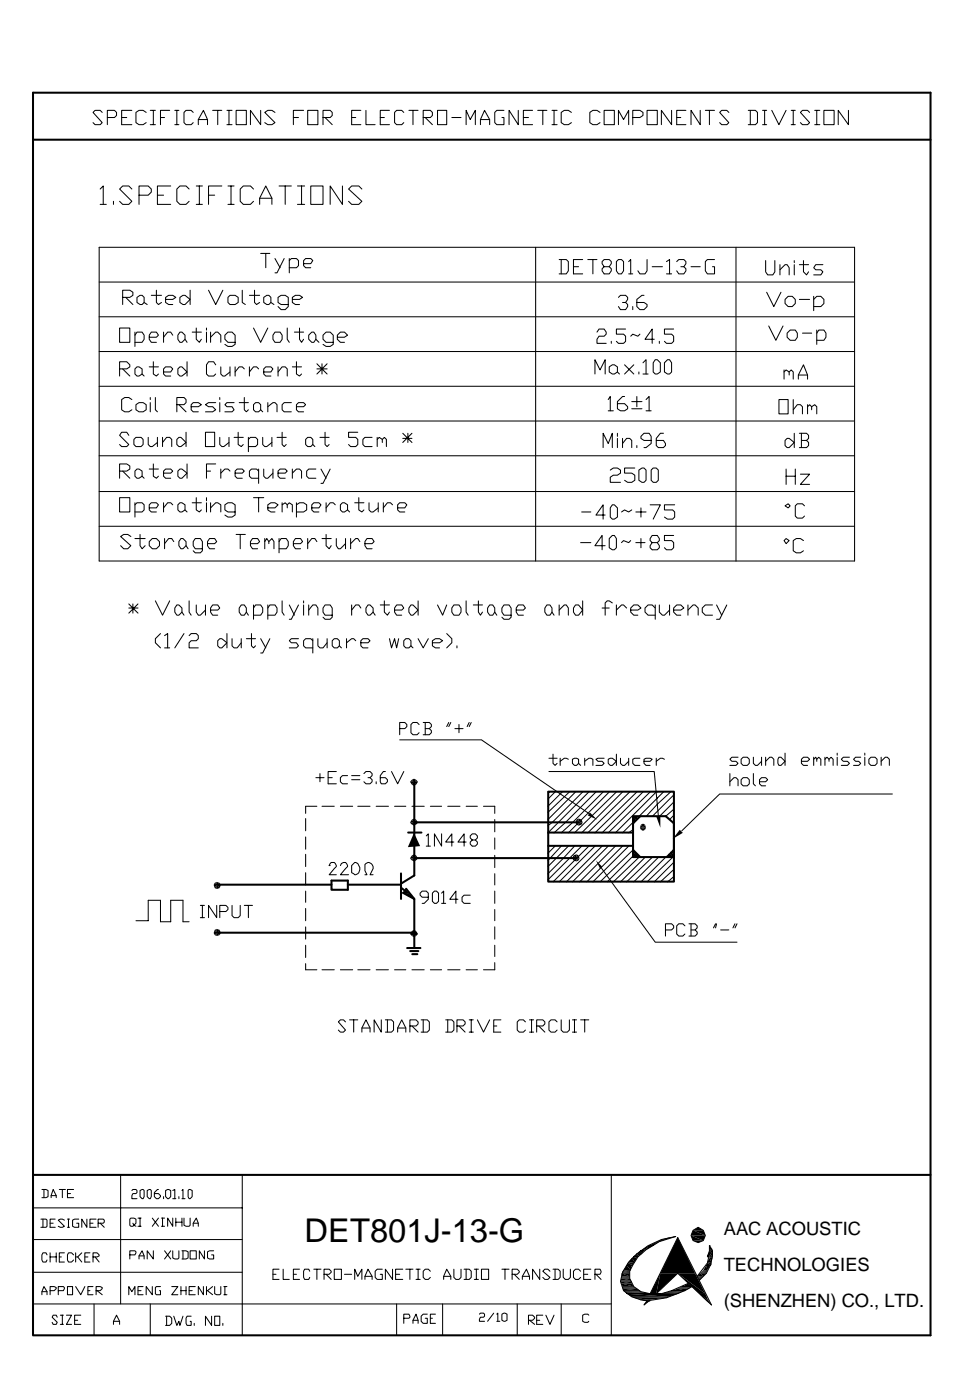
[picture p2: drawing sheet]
<svg xmlns="http://www.w3.org/2000/svg" width="200mm" height="290mm" viewBox="0 0 200 290" stroke-linecap="round" stroke-linejoin="round" font-family="sans-serif">
<defs><g id="words">
<text font-size="6.8" x="63.1" y="257.2">DET801J-13-G</text>
<g font-size="3.8">
<text x="149.9" y="255.9">AAC ACOUSTIC</text>
<text x="149.9" y="263.3">TECHNOLOGIES</text>
<text x="149.9" y="270.7">(SHENZHEN) CO., LTD.</text>
</g>
</g></defs>
<g fill="none" stroke="#000" stroke-width=".42">
<path d="M6.8 19.2h185.9v257.4h-185.9zM6.8 28.9h185.9M84.5 172.4h2.8M85.8 161.9v19.4l-2.8 1.7M85.8 177.7h33.6M85.8 170.3h34.1M113.5 164h26v18.6h-26zM113.5 172.4h17.6M113.5 175.2h17.6M131.1 176l1.5 1.5M131.1 169.1h6.8l1.6 1.4v7h-8.4zM132.6 169.1l-1.5 1.4"/>
<path d="M139.5 176l-1.4 1.5M44.9 183.2h23.7M44.9 193.2h41.1M68.6 182.4h3.4v1.9h-3.4zM72 183.2h11M83 183.9l.9 .6M83 180.9v5.3M84.1 184.1l1.7 2.1-2.3-1.3M84.3 196.4h2.8M84.9 197h1.7M85.4 197.6h1M85.6 193l.4 .2-.4 .2z"/>
<path d="M85.8 186.2v10.2M6.8 243.4h185.9M143.5 257.2h2.1M128.5 265h2.1M128.5 265.6h2.3M128.9 267.1h3.6M131.2 269h6.8M139.3 267.1h3.4"/>
</g>
<g fill="none" stroke="#000" stroke-width=".21">
<path d="M20.7 39.2l.7-.7v3.8M21.2 23.3l-.5-.4h-1l-.4 .4 1.9 2.1-.5 .4h-1l-.4-.4M22.2 24.3h1.5l.4-.4v-.6l-.4-.4h-1.5v2.9M25.2 24.3h1M27.3 22.9h-2.1v2.9h2.1M27.3 39.2l-.6-.7h-1.3l-.6 .7 2.5 2.5-.6 .6h-1.3l-.6-.6M30.3 23.3l-.7-.4h-.8l-.6 .4v2.1l.6 .4h.8l.7-.4M31.1 25.8h1.1M31.1 22.9h1.1M31.7 22.9v2.9M33.2 24.3h.9M35.1 22.9h-1.9v2.9"/>
<path d="M35.3 38.5h-2.7v3.8h2.7M36.2 25.8h.8M36.2 22.9h.8M36.6 22.9v2.9M39.2 39.2l-.7-.7h-1.2l-.7 .7v2.5l.7 .6h1.2l.7-.6M40 23.3l-.4-.4h-1.1l-.4 .4v2.1l.4 .4h1.1l.4-.4M40.6 38.5h1.3M41.1 25.8v-1l1-1.9 .9 1.9v1M41.1 24.8h1.9M41.3 38.5v3.8M44 22.9h1.9M45.1 22.9v2.9"/>
<path d="M45.9 38.5h-2.7v3.8M47 25.8h1M47 22.9h1M47.2 38.5h1.3M47.4 22.9v2.9M47.8 38.5v3.8M48.9 22.9h2.1v2.9h-2.1zM52.5 39.2l-.6-.7h-1.5l-.7 .7v2.5l.7 .6h1.5l.6-.6M54 22.9v2.9l-2.1-2.9v2.9M56.9 23.3l-.6-.4h-.8l-.7 .4 2.1 2.1-.6 .4h-.8l-.7-.4M57.8 38.5h2.5M59.1 38.5v3.8"/>
<path d="M60.7 24.3h1.1M61.6 38.5h1.5M62.4 38.5v3.8M62.9 22.9h-2.2v2.9M63.7 22.9h2.1v2.9h-2.1zM64.3 38.5h2.6v3.8h-2.6zM66.9 24.3h1.5l.4-.4v-.6l-.4-.4h-1.5v2.9M67.3 24.3l1.5 1.5M70.9 38.5v3.8l-2.5-3.8v3.8M72.8 24.3h.9M74.7 22.9h-1.9v2.9h1.9M74.9 39.2l-.6-.7h-1.5l-.6 .7 2.7 2.5-.6 .6h-1.5l-.6-.6"/>
<path d="M75.8 22.9v2.9h1.9M78.7 24.3h.9M80.6 22.9h-1.9v2.9h1.9M83.6 23.3l-.4-.4h-1.1l-.4 .4v2.1l.4 .4h1.1l.4-.4M84.7 22.9h1.9M85.5 22.9v2.9M87.6 24.3h1.5l.4-.4v-.6l-.4-.4h-1.5v2.9M88.1 24.3l1.4 1.5M90.6 22.9h1.9v2.9h-1.9zM93.6 24.3h1.9M96.5 25.8v-2.9l.9 1.9 1-1.9v2.9M99.5 25.8v-1l.8-1.9 1.1 1.9v1"/>
<path d="M99.5 24.8h1.9M104.4 22.9h-1.5l-.5 .4v2.1l.5 .4h1.5v-1.5h-.5M107.3 22.9v2.9l-1.9-2.9v2.9M108.4 24.3h1M110.3 22.9h-1.9v2.9h1.9M111.3 22.9h1.9M112.4 22.9v2.9M114.3 25.8h1.1M114.3 22.9h1.1M114.7 22.9v2.9M118.3 23.3l-.6-.4h-.9l-.6 .4v2.1l.6 .4h.9l.6-.4M124.2 23.3l-.6-.4h-.8l-.7 .4v2.1l.7 .4h.8l.6-.4"/>
<path d="M125.1 22.9h2.1v2.9h-2.1zM128.1 25.8v-2.9l1 1.9 1.1-1.9v2.9M131 24.3h1.5l.6-.4v-.6l-.6-.4h-1.5v2.9M134 22.9h2.1v2.9h-2.1zM139.1 22.9v2.9l-2.2-2.9v2.9M140.1 24.3h.9M142 22.9h-1.9v2.9h1.9M145 22.9v2.9l-1.9-2.9v2.9M146 22.9h2M146.9 22.9v2.9M150.9 23.3l-.4-.4h-1.1l-.4 .4 1.9 2.1-.4 .4h-1.1l-.4-.4M154.9 22.9h1.5l.4 .4v2.1l-.4 .4h-1.5"/>
<path d="M155.4 22.9v2.9M157.9 25.8h.8M157.9 22.9h.8M158.3 22.9v2.9M159.8 22.9l1.5 2.9 1.5-2.9M163.8 25.8h.9M163.8 22.9h.9M164.3 22.9v2.9M167.6 23.3l-.4-.4h-1l-.5 .4 1.9 2.1-.4 .4h-1l-.5-.4M168.7 25.8h1.1M168.7 22.9h1.1M169.1 22.9v2.9"/>
<path d="M170.6 22.9h2.1v2.9h-2.1zM175.7 22.9v2.9l-2.1-2.9v2.9M20.5 51.2h156.5v65h-156.5zM20.5 58.4h156.5M20.7 42.3h1.3M23.5 41.7v.6M28.8 40.4h1.9l.6-.6v-.6l-.6-.7h-1.9v3.8M32.6 40.4h1.3M40.6 42.3h1.3M43.2 40.4h1.2M47.2 42.3h1.3M53.8 42.3v-1.2l1.2-2.6 1.3 2.6v1.2"/>
<path d="M53.8 41.1h2.5M54 52.5h1.9M55 52.5v3M56.9 53.6l1.1 1.9M58.8 53.6l-1.4 2.9h-.5M59.9 54l.4-.4h1.1l.4 .4v1l-.4 .5h-1.5M59.9 53.6v2.9M61.6 42.3h1.5M62.9 54.6h1.4l.5-.6-.5-.4h-1l-.4 .4v1l.4 .5h1M110.9 51.2v65M115.8 53.8h1.5l.4 .4v1.9l-.4 .6h-1.5M116.2 53.8v2.9"/>
<path d="M118.7 55.2h1.1M120.6 53.8h-1.9v2.9h1.9M121.7 53.8h1.9M122.8 53.8v2.9M125.1 55.2l-.4-.6v-.4l.4-.4h1.1l.4 .4v.4l-.4 .6h-1.1l-.4 .5v.4l.4 .6h1.1l.4-.6v-.4l-.4-.5M127.6 54.2l.5-.4h.6l.4 .4v1.9l-.4 .6h-.6l-.5-.6zM130.2 54.2l.4-.4v2.9M130.2 56.7h.8M134 53.8v2.3l-.4 .6h-1.1l-.4-.6M135 55.2h2.2M138 54.2l.6-.4v2.9M138 56.7h1.1"/>
<path d="M140.1 54.2l.4-.4h1.1l.4 .4v.4l-.4 .6h-.6M141.6 55.2l.4 .5v.4l-.4 .6h-1.1l-.4-.6M143.1 55.2h1.9M148 53.8h-1.5l-.5 .4v1.9l.5 .6h1.5v-1.5h-.5M152.4 51.2v65M158.5 54v2.3l.5 .6h1l.4-.6v-2.3M161.5 55.9l1.1-1.1h.4l.4 .7v1.4M161.5 54.8v2.1M164.5 54v.4M164.5 54.8v2.1M165.5 54.8h1.9M166.4 54v2.3l.6 .6 .4-.6"/>
<path d="M170.4 54.8h-1.5l-.4 .7 .4 .4h1.1l.4 .4-.4 .6h-1.5M20.5 65.6h156.5M20.5 72.8h156.5M24.8 67.9h2.1v3h-2.1zM24.8 76.4h1.4l.7-.4v-.4l-.7-.7h-1.4v3M25.4 61.6h1.5l.6-.4v-.7l-.6-.4h-1.5v3M25.4 76.4l1.5 1.5M26 61.6l1.5 1.5M27.9 76.4l.5-.4h.4l.6 .4v1.1l-.6 .4h-.4l-.5-.4zM27.9 69.4l.5-.6h1l.4 .6v.9l-.4 .6h-1.5M27.9 68.8v3M28.4 61.6l.6-.4h.4l.4 .4v1.1l-.4 .4h-.4l-.6-.4z"/>
<path d="M29.4 77.5l.4 .4M29.8 62.7l.7 .4M30.9 69.8h1.5l.4-.4-.4-.6h-1.1l-.4 .6v.9l.4 .6h1.1M30.9 76h1.9M31.3 61.2h2.1M31.7 74.9v2.6l.7 .4 .4-.4M32.4 60.1v2.6l.4 .4 .6-.4M33.9 77h1.4l.5-.6-.5-.4h-1l-.4 .4v1.1l.4 .4h1M33.9 68.8v2.1M34.3 62h1.5l.6-.4-.6-.4h-.9l-.6 .4v1.1l.6 .4h.9M35.8 69.4l-.5-.6h-.6l-.8 1M36.8 76.4l.5-.4h.4l1 1-1 .9h-.4l-.5-.4z"/>
<path d="M37.3 61.6l.6-.4h.4l1.1 .8-1.1 1.1h-.4l-.6-.4zM37.3 68.8h.4l.6 .6v.9l-.6 .6h-.4l-.5-.6v-.9zM38.3 70.3l.4 .6M38.7 74.9v3M39.4 60.1v3M39.8 68.8h1.9M40.6 67.9v2.4l.7 .6 .4-.6M42.8 67.9v.5M42.8 68.8v2.1M43.2 60.1l1.5 3 1.4-3M43.6 69.8l1.1-1h.4l.6 .6v1.5M43.6 68.8v2.1"/>
<path d="M44.7 75.6l-.5-.7h-1l-.4 .7v1.9l.4 .4h1l.5-.4M45.7 76v1.5l.4 .4h.5l1-.9M47.2 61.6l.4-.4h1.1l.6 .4v1.1l-.6 .4h-1.1l-.4-.4zM47.6 76v1.9M48.7 70.9h-1.5l-.6-.6v-.9l.6-.6h.8l.7 .6v1.9l-.7 .5h-.8l-.6-.5M48.7 76v1.9M50.2 60.1v2.6l.6 .4M50.6 76.4l-.4-.4h-.7l-.8 1M51.6 61.2h2.2M51.6 76v1.9M52.5 67.9l1.5 3 1.5-3M52.7 60.1v2.6l.4 .4 .7-.4"/>
<path d="M53.6 76.4l-.5-.4h-.6l-.9 1M54.6 61.6l.6-.4h.5l.4 .4v1.1l-.4 .4h-.5l-.6-.4zM54.6 77h1.5l.4-.6-.4-.4h-1.1l-.4 .4v1.1l.4 .4h1.1M56.1 62.7l.6 .4M56.9 68.8h1.1l.4 .6v.9l-.4 .6h-1.1l-.4-.6v-.9zM57.6 77l.8-1h.7l.4 .4v1.5M57.6 76v1.9M59.5 67.9v2.4l.4 .6M59.7 63.1h-1.5l-.6-.4v-1.1l.6-.4h.9l.6 .4v1.9l-.6 .6h-.9l-.6-.6M60.5 62h1.5l.7-.4-.7-.4h-.8l-.7 .4v1.1l.7 .4h.8M60.5 76h1.9M61 68.8h1.9"/>
<path d="M61.4 74.9v2.6l.6 .4 .4-.4M62 67.9v2.4l.4 .6 .5-.6M63.9 69.4l.7-.6h.4l.4 .6v.9l-.4 .6h-.4l-.7-.6zM65.4 70.3l.6 .6M65.6 76.4h2.1M65.6 75.4l2.1 2.1M66.7 75.4v2.1M67.7 75.4l-2.1 2.1M69 70.9h-1.5l-.6-.6v-.9l.6-.6h.9l.6 .6v1.9l-.6 .5h-.9l-.6-.5M69.8 69.8h1.5l.7-.4-.7-.6h-.8l-.7 .6v.9l.7 .6h.8M123.2 77.5v-3l1 2.1 1.1-2.1v3M123.6 68.8l.4-.6h1.1l.4 .6v.4l-.4 .4h-1.1l-.4 .7v.8h1.9"/>
<path d="M126.2 76l.6-.4h.4l.6 .4v1l-.6 .5h-.4l-.6-.5zM126.6 70.7v.4M127.8 77l.5 .5M128.1 61.6l.4-.4h1l.5 .4v.4l-.5 .7h-.6M129.3 75.6l1.9 1.9M129.5 68.2h-1.9v1h1.5l.4 .4v1.1l-.4 .4h-1l-.5-.4M129.5 62.7l.5 .4v.4l-.5 .6h-1l-.4-.6M131 63.5v.6M131.2 75.6l-1.9 1.9M132.3 77v.5M132.5 69.2l-.4 .4-1.1-.4-.4 .4M133.1 75.1l.7-.6v3"/>
<path d="M133.1 77.5h1.1M133.3 61.2h-.4l-1 .8v1.5l.6 .6h.8l.7-.6v-.4l-.7-.4h-1.4M135.5 70.3h-1.9l1.4-2.1v2.9M135.7 74.5h.4l.6 .6v1.9l-.6 .5h-.4l-.4-.5v-1.9zM136.5 70.7v.4M137.6 75.1l.6-.6h.4l.5 .6v1.9l-.5 .5h-.4l-.6-.5zM139.5 68.2h-1.9v1h1.5l.4 .4v1.1l-.4 .4h-1.1l-.4-.4M158.7 60.5l1.5 3 1.5-3M159.2 67.5l1.5 3 1.4-3M162.3 77l.5-.4 .6 .4v.7M162.3 76.6v1.9M163.4 77l.4-.4 .5 .4v1.5"/>
<path d="M163.6 68.4h1.1l.4 .6v.8l-.4 .7h-1.1l-.6-.7v-.8zM165.3 78.5v-.8l1.1-2.1 .8 2.1v.8M165.3 77.7h1.9M165.5 62h2.1M166.2 69h1.9M168.5 62l.6-.6h.9l.6 .6v.9l-.6 .6h-1.5M168.5 61.4v2.9M169.1 69l.4-.6h1.1l.4 .6v.8l-.4 .7h-1.5M169.1 68.4v2.9M20.5 87.2h156.5M20.5 94.4h156.5M20.5 80h156.5"/>
<path d="M24.8 97.6h1.4l.7-.4v-.7l-.7-.4h-1.4v3M25.4 97.6l1.5 1.5M26.7 90.2l-.5-.7h-1l-.4 .7 1.9 1.9-.5 .4h-1l-.4-.4M27.3 82.8l-.6-.5h-.9l-.6 .5v2.1l.6 .4h.9l.6-.4M27.9 97.6l.5-.4h.4l.6 .4v1l-.6 .5h-.4l-.5-.5zM28.2 90.6h1l.4 .4v1.1l-.4 .4h-1l-.5-.4v-1.1zM28.2 83.8l.6-.4h.8l.7 .4v1.1l-.7 .4h-.8l-.6-.4zM29.4 98.6l.4 .5M30.7 90.6v1.5l.4 .4h.4l1.1-.8M30.9 97.2h1.9M31.1 82.3v.5M31.1 83.4v1.9"/>
<path d="M31.7 96.1v2.5l.7 .5 .4-.5M32.2 82.3v2.6l.4 .4M32.6 90.6v1.9M33.7 91.7l.8-1.1h.6l.5 .4v1.5M33.7 90.6v1.9M33.9 98h1.4l.5-.4-.5-.4h-1l-.4 .4v1l.4 .5h1M36.6 83.8h1.5l.4-.4v-.6l-.4-.5h-1.5v3M36.8 97.6l.5-.4h.4l1 .8-1 1.1h-.4l-.5-.5zM37 90.6h.5l1 1.1-1 .8h-.5l-.4-.4v-1.1zM37 83.8l1.5 1.5M38.5 89.5v3M38.7 96.1v3"/>
<path d="M39.6 84.2h1.5l.6-.4-.6-.4h-1.1l-.4 .4v1.1l.4 .4h1.1M42.5 89.5h1.9v3h-1.9zM42.8 97.6h.8M44.7 96.1h-1.9v3M44.7 83.4h-1.5l-.7 .4 .7 .4h.8l.7 .7-.7 .4h-1.5M45.5 90.6v1.5l.4 .4h.5l1-.8M45.5 82.3v.5M45.5 83.4v1.9M45.7 97.2v1.9M47.4 90.6v1.9M47.6 97.6l-.4-.4h-.6l-.9 .8M48.5 83.4h-1.5l-.4 .4 .4 .4h1l.5 .7-.5 .4h-1.4"/>
<path d="M48.5 90.6h1.9M48.7 98h1.5l.4-.4-.4-.4h-1.1l-.4 .4v1l.4 .5h1.1M49.3 89.5v2.6l.7 .4 .4-.4M49.5 83.4h1.9M50.6 82.3v2.6l.4 .4 .4-.4M51.4 91l.5-.4h1l.4 .4v1.1l-.4 .4h-1.5M51.4 90.6v3M52.5 83.8l.4-.4h.7l.4 .4v1.1l-.4 .4h-.7l-.4-.4zM53.6 97.6l-.5-.4h-1l-.5 .4v1l.5 .5h1.5M53.6 97.2v2.9M54 84.9l.4 .4M54.4 90.6v1.5l.4 .4h.4l1.1-.8"/>
<path d="M54.6 97.2v1.4l.4 .5h.5l1-1.1M55.5 84.2l1-.8h.4l.5 .4v1.5M55.5 83.4v1.9M56.3 90.6v1.9M56.5 97.2v1.9M57.4 90.6h1.9M57.6 98h1.5l.4-.4-.4-.4h-1.1l-.4 .4v1l.4 .5h1.1M58.4 89.5v2.6l.4 .4 .5-.4M60.3 83.4h-1.5l-.4 .4v1.1l.4 .4h1.5M60.5 98l.9-.8h.6l.4 .4v1.5M60.5 97.2v1.9M61.4 84.2h1.5l.4-.4-.4-.4h-1.1l-.4 .4v1.1l.4 .4h1.1"/>
<path d="M63.3 91l.4-.4h.6l.5 .4v1.1l-.5 .4h-.6l-.4-.4zM64.8 92.1l.4 .4M65.4 97.2h-1.5l-.4 .4v1l.4 .5h1.5M66.3 90.6h1.9M66.5 97.2l1 1.9M67.3 89.5v2.6l.4 .4 .5-.4M68.4 97.2l-1.5 2.9h-.4M74.1 89.5h-1.9v1.1h1.5l.4 .4v1.1l-.4 .4h-1.1l-.4-.4M77 90.6h-1.4l-.5 .4v1.1l.5 .4h1.4M78.1 91l.4-.4 .7 .4v.7M78.1 90.6v1.9M79.2 91l.4-.4 .4 .4v1.5"/>
<path d="M83.4 90.8h1.9M83.4 89.7l1.9 2M84.5 89.7v2M85.3 89.7l-1.9 2M124.9 92.7v-3l1 2.2 .9-2.2v3M125.9 82.8l.5-.7v3M125.9 85.1h1.1M126.4 97.4l.6-.5h.8l.7 .5v.6l-.7 .4h-.8l-.6 .4v1.1h2.1M127.8 89.7v.7M127.8 90.8v1.9M128.9 91.9l.9-1.1h.6l.4 .4v1.5M128.9 90.8v1.9"/>
<path d="M129.3 82.1h-.4l-1.1 1.1v1.5l.7 .4h.8l.7-.4v-.5l-.7-.6h-1.5M130.8 84.7h2.1M130.8 83.2h2.1M131.4 96.9h-2.1v1.1h1.5l.6 .4v1.1l-.6 .4h-.8l-.7-.4M131.9 82.1v2.1M131.9 92.3v.4M132.3 97.4l.6-.5h.4l.5 .5v2.1l-.5 .4h-.4l-.6-.4zM133.8 82.8l.6-.7v3M133.8 85.1h1M134.8 91.2h-1.5l-.6-.4v-.4l.6-.7h1.1l.4 .7v1.5l-1 .8h-.5M135.3 96.9h.6l.4 .5v2.1l-.4 .4h-.6l-.5-.4v-2.1zM137.4 89.7h-.7l-.8 1.1v1.5l.4 .4h1.1l.4-.4v-.4l-.4-.7h-1.5"/>
<path d="M161.3 82.8h1.9v2.9h-1.9zM162.6 91.2l.4-.4h.4l1.1 .9-1.1 1h-.4l-.4-.4zM162.8 97.2v3.1M162.8 98.6h1.9M164.3 84.9l.8-1.1h.6l.5 .4v1.5M164.3 82.8v2.9M164.5 89.7v3M164.7 97.2v3.1M165.5 89.7h1.5l.4 .5v.6l-.4 .4M165.7 98.2h1.9l-1.9 2.1h1.9M165.9 91.2h1.1l.4 .5v.6l-.4 .4h-1.5M165.9 89.7v3"/>
<path d="M167.2 84.2l.4-.4 .5 .4v.7M167.2 83.8v1.9M168.1 84.2l.6-.4 .4 .4v1.5M20.5 109h156.5M20.5 101.8h156.5M24.8 103.1h2.1v2.9h-2.1zM27.1 111.1l-.6-.4h-.9l-.6 .4 2.1 1.9-.6 .7h-.9l-.6-.7M27.9 104.6l.5-.5h1l.4 .5v1l-.4 .4h-1.5M27.9 104.1v3M27.9 111.5h2.2M29 110.7v2.3l.4 .7 .7-.7M30.9 105.2h1.5l.4-.6-.4-.5h-1.1l-.4 .5v1l.4 .4h1.1"/>
<path d="M33.9 104.1v1.9M34.1 111.5v2.2M35.8 104.6l-.5-.5h-.6l-.8 1.1M36 112.2l-.4-.7h-.7l-.8 1.1M37.3 104.1h.4l.6 .5v1l-.6 .4h-.4l-.5-.4v-1zM37.5 111.5h.4l.6 .7v.8l-.6 .7h-.4l-.5-.7v-.8zM38.3 105.6l.4 .4M38.5 113l.4 .7M39.8 104.1h1.9M40.6 103.1v2.5l.7 .4 .4-.4M41.9 113.7h-1.5l-.4-.7v-.8l.4-.7h1.1l.4 .7v1.9l-.4 .4h-1.1l-.4-.4M42.8 103.1v.6"/>
<path d="M42.8 104.1v1.9M43 112.6h1.4l.5-.4-.5-.7h-1l-.4 .7v.8l.4 .7h1M43.6 105.2l1.1-1.1h.4l.6 .5v1.4M43.6 104.1v1.9M48.7 106h-1.5l-.6-.4v-1l.6-.5h.8l.7 .5v2.1l-.7 .4h-.8l-.6-.4M48.9 110.7h1.9M49.7 110.7v3M51.9 112.6h1.4l.5-.4-.5-.7h-1l-.4 .7v.8l.4 .7h1M52.5 103.1h2.1M53.6 103.1v2.9M54.8 112.2l.4-.7 .5 .7v.4M54.8 111.5v2.2"/>
<path d="M55.5 105.2h1.4l.7-.6-.7-.5h-.8l-.6 .5v1l.6 .4h.8M55.7 112.2l.6-.7 .4 .7v1.5M57.8 112.2l.4-.7h1.1l.4 .7v.8l-.4 .7h-1.5M57.8 111.5v3M58.4 104.6l.7-.5 .4 .5v.6M58.4 104.1v1.9M59.5 104.6l.4-.5 .6 .5v1.4M60.7 112.6h1.5l.5-.4-.5-.7h-1l-.5 .7v.8l.5 .7h1M61.4 104.6l.6-.5h.9l.6 .5v1l-.6 .4h-1.5M61.4 104.1v3M63.7 111.5v2.2M64.6 105.2h1.4l.5-.6-.5-.5h-1l-.4 .5v1l.4 .4h1"/>
<path d="M65.6 112.2l-.4-.7h-.6l-.9 1.1M66.7 111.5h1.9M67.5 110.7v2.3l.7 .7 .4-.7M67.5 104.1v1.9M69.4 104.6l-.4-.5h-.6l-.9 1.1M69.6 111.5v1.5l.5 .7h.4l1-1.1M70.9 104.1h.4l.7 .5v1l-.7 .4h-.4l-.4-.4v-1zM71.5 111.5v2.2M72 105.6l.4 .4M72.6 111.5v2.2M73.4 104.1h2M74.3 103.1v2.5l.6 .4 .5-.4"/>
<path d="M74.5 112.2l-.4-.7h-.4l-1.1 1.1M75.6 112.6h1.4l.5-.4-.5-.7h-1l-.4 .7v.8l.4 .7h1M76.4 104.1v1.5l.4 .4h.5l1-.8M78.3 104.1v1.9M79.4 104.1v1.9M81.3 104.6l-.4-.5h-.7l-.8 1.1M82.3 105.2h1.5l.4-.6-.4-.5h-1l-.5 .5v1l.5 .4h1M120.2 112.4h2.1M120.4 106h1.9M125.3 113h-2.1l1.5-2.1v3M125.3 106.7h-1.9l1.5-2.1v2.9M126.8 110.9h.4l.4 .6v2l-.4 .4h-.4l-.6-.4v-2z"/>
<path d="M126.8 104.6h.4l.6 .6v1.9l-.6 .4h-.4l-.4-.4v-1.9zM130.6 112l-.4 .4-1.1-.4-.4 .4M130.8 105.6l-.6 .4-.9-.4-.6 .4M131.7 112.4h1.9M131.7 106h2.1M132.7 105.2v1.9M132.7 111.5v2M134.6 104.6h2.1l-1.4 2.9M135 112.4l-.4-.4v-.5l.4-.6h1.1l.4 .6v.5l-.4 .4h-1.1l-.4 .6v.5l.4 .4h1.1l.4-.4v-.5l-.4-.6M139.5 110.9h-1.9v1.1h1.5l.4 .4v1.1l-.4 .4h-1.1l-.4-.4M139.7 104.6h-2.1v1h1.7l.4 .4v1.1l-.4 .4h-1.1l-.6-.4M162.3 112l.5-.5 .6 .5-.6 .6z"/>
<path d="M162.6 104.8l.6-.4 .4 .4-.4 .4zM166.4 112l-.7-.5h-.8l-.6 .5v2.1l.6 .4h.8l.7-.4M166.6 104.8l-.4-.4h-1.1l-.4 .4v2.1l.4 .4h1.1l.4-.4M26.7 125.9h1.9M26.7 125.1l1.9 1.9M27.5 125.1v1.9M28.6 125.1l-1.9 1.9M32.2 124.5l1.5 2.9 1.4-2.9M33.2 131.2l-1 1.1v.8l1 1.1M34.1 131.7l.6-.5v3M34.1 134.2h1M36.6 125.3h.4l.7 .6v.9l-.7 .6h-.4l-.4-.6v-.9z"/>
<path d="M37.7 126.8l.4 .6M38.1 131.2l-1.9 3M39.2 131.7l.4-.5h1l.5 .5v.6l-.5 .4h-1l-.4 .4v1.1h1.9M39.2 124.5v2.3l.4 .6M40.6 125.3v1.5l.5 .6h.4l1-1M42.5 125.3v2.1M43.6 126.4h1.5l.4-.5-.4-.6h-1.1l-.4 .6v.9l.4 .6h1.1M45.5 132.3h.4l1.1 .8-1.1 1.1h-.4l-.4-.4v-1.1zM47 131.2v3M48 132.3v1.5l.5 .4h.6l.9-1.1M50 125.3h.6l.4 .6v.9l-.4 .6h-.6l-.5-.6v-.9zM50 132.3v1.9"/>
<path d="M51 132.3h1.9M51 126.8l.4 .6M52.1 131.2v2.6l.4 .4 .4-.4M52.5 125.9l.4-.6h1.1l.4 .6v.9l-.4 .6h-1.5M52.5 125.3v3M54 132.3l1 1.9M55.5 125.9l.4-.6h1l.5 .6v.9l-.5 .6h-1.4M55.5 125.3v3M55.9 132.3l-1.5 3h-.4M58.4 124.5v2.3l.4 .6M59.9 125.3l1.1 2.1M61.8 132.3h-1.5l-.4 .4 .4 .4h1.1l.4 .7-.4 .4h-1.5"/>
<path d="M61.8 125.3l-1.5 3h-.4M62.9 124.5v.4M62.9 125.3v2.1M63.9 126.4l.9-1.1h.6l.4 .6v1.5M63.9 125.3v2.1M64.8 132.7l-.5-.4h-1l-.4 .4v1.1l.4 .4h1.5M64.8 132.3v3M65.8 132.3v1.5l.5 .4h.6l.8-1.1M67.7 132.3v1.9M68.8 127.4h-1.5l-.4-.6v-.9l.4-.6h1.1l.4 .6v1.9l-.4 .5h-1.1l-.4-.5M69.2 132.3h.6l.5 .4v1.1l-.5 .4h-.6l-.4-.4v-1.1zM70.3 133.8l.4 .4"/>
<path d="M71.8 132.3v1.9M72.8 125.3v2.1M73.7 132.7l-.5-.4h-.4l-1 .8M74.7 133.1h1.5l.4-.4-.4-.4h-1.1l-.4 .4v1.1l.4 .4h1.1M74.7 125.9l-.4-.6h-.6l-.9 1.1M76.2 125.3h.4l.7 .6v.9l-.7 .6h-.4l-.4-.6v-.9zM77.3 126.8l.4 .6M78.7 125.3h1.9M79.6 124.5v2.3l.6 .6 .4-.6M80.6 132.3l.5 1.9 .6-1.9 .4 1.9 .4-1.9M81.7 126.4h1.5l.4-.5-.4-.6h-1.1l-.4 .6v.9l.4 .6h1.1M84 132.3h.7l.4 .4v1.1l-.4 .4h-.7l-.4-.4v-1.1z"/>
<path d="M85.1 125.3h.4l1.1 1.1-1.1 1h-.4l-.4-.6v-.9zM85.1 133.8l.4 .4M86.6 132.3l1 1.9 1.1-1.9M86.6 124.5v2.9M89.5 133.1h1.5l.7-.4-.7-.4h-.8l-.7 .4v1.1l.7 .4h.8M90.6 125.3l1.1 2.1 .8-2.1M92.5 131.2l1.1 1.1v.8l-1.1 1.1M94 125.3h1l.5 .6v.9l-.5 .6h-1l-.4-.6v-.9zM94.6 133.8v.4M96.5 124.5v2.3l.4 .6M98 125.3h1.9M99.1 124.5v2.3l.4 .6 .4-.6"/>
<path d="M101.4 125.3h.6l.4 .6v.9l-.4 .6h-.6l-.4-.6v-.9zM102.4 126.8l.5 .6M105.8 127.4h-1.4l-.5-.6v-.9l.5-.6h1l.4 .6v1.9l-.4 .5h-1l-.5-.5M106.9 126.4h1.5l.4-.5-.4-.6h-1.1l-.4 .6v.9l.4 .6h1.1M113.2 125.3h.7l.4 .6v.9l-.4 .6h-.7l-.4-.6v-.9zM114.3 126.8l.4 .6M115.8 126.4l1-1.1h.5l.4 .6v1.5M115.8 125.3v2.1M119.2 125.3h.6l.8 1.1-.8 1h-.6l-.5-.6v-.9zM120.6 124.5v2.9M124.7 125.9h1.5M126.8 124.9l-.6-.4h-.5l-.4 .4v2.5"/>
<path d="M127.6 125.3v2.1M129.8 125.9l-.7-.6h-.4l-1.1 1.1M130.6 126.4h1.5l.6-.5-.6-.6h-.9l-.6 .6v.9l.6 .6h.9M135.7 125.9l-.7-.6h-.8l-.6 .6v.9l.6 .6h1.5M135.7 125.3v3M136.5 125.3v1.5l.7 .6h.4l1-1M138.6 125.3v2.1M139.5 126.4h1.5l.6-.5-.6-.6h-.9l-.6 .6v.9l.6 .6h.9M142.5 126.4l1-1.1h.4l.7 .6v1.5M142.5 125.3v2.1M147.5 125.3h-1.5l-.6 .6v.9l.6 .6h1.5M148.4 125.3l1 2.1"/>
<path d="M150.5 125.3l-1.5 3h-.6M69.6 159.8h-1.7v2.5h1.7M79.8 159.8h-.4l-.7 .9v1.2l.3 .4h.8l.4-.4v-.4l-.4-.4h-1.1M81.1 159.8l1.2 2.5 1.3-2.5M82.8 153.2h16.9l22.2 15.3M82.8 150.9h1l.4-.4v-.4l-.4-.5h-1v2.6M86.8 150.1l-.4-.5h-.9l-.4 .5v1.7l.4 .4h.9l.4-.4M87.6 149.6h1.3l.4 .5v.4l-.4 .4M88.1 150.9h.8l.4 .4v.5l-.4 .4h-1.3M88.1 149.6v2.6M92.9 149.6l-.4 .9M93.3 149.6l-.4 .9"/>
<path d="M94.2 150.9h1.7M95 150.1v1.7M97.2 149.6l-.5 .9M97.6 149.6l-.4 .9M113.7 159.8h21.8l.8 9.1M113.7 157.1h1.7M114.5 156.2v1.9l.4 .4 .5-.4M116 157.1v1.4M117.7 157.3l-.9-.2-.8 .6M118.5 157.3l.5-.2 .8 .2v.8l-.4 .4h-.4l-.5-.4zM119.8 158.1l.4 .4M121.1 157.7l.8-.6 .9 .2v1.2"/>
<path d="M121.1 157.1v1.4M125.1 157.1h-1.3l-.4 .2 .4 .4h.9l.4 .4-.4 .4h-1.3M125.9 157.3l.9-.2 .8 .6-.8 .8h-.4l-.5-.4zM127.6 156.2v2.3M128.5 157.1v1l.4 .4h.4l.9-.8M130.2 157.1v1.4M132.5 157.1h-1.1l-.4 .2v.8l.4 .4h1.1M133.3 157.7h1.3l.4-.4-.4-.2h-.8l-.5 .2v.8l.5 .4h.8M135.9 157.1v1.4M137.6 157.3l-.9-.2-.8 .6M152.8 156.8h-1.2l-.5 .5 .5 .4h.8l.4 .4-.4 .4h-1.3M153.5 157.3l.4-.5h.8l.5 .5v.8l-.5 .4h-.8l-.4-.4z"/>
<path d="M156 156.8v1.3l.4 .4h.4l.9-.8M157.7 156.8v1.7M158.5 157.7l.9-.9h.4l.4 .5v1.2M158.5 156.8v1.7M161.3 156.8h.4l.9 .9-.9 .8h-.4l-.2-.4v-.8zM162.6 156v2.5M165.9 157.7h1.3l.4-.4-.4-.5h-.8l-.5 .5v.8l.5 .4h.8M168.5 157.3l.4-.5 .2 .9M168.5 156.8v1.7M169.1 157.3l.4-.5 .5 .5v1.2M170.8 157.3l.4-.5 .5 .5v.4M170.8 156.8v1.7"/>
<path d="M171.7 157.3l.4-.5 .4 .5v1.2M173.4 156v.4M173.4 156.8v1.7M175.9 156.8h-1.3l-.4 .5 .4 .4h.9l.4 .4-.4 .4h-1.3M178.2 156.8h-1l-.5 .5 .5 .4h.6l.4 .4-.4 .4h-1.1M179.1 156v.4M179.1 156.8v1.7M179.9 157.3l.4-.5h.9l.4 .5v.8l-.4 .4h-.9l-.4-.4zM182.5 157.7l.8-.9h.4l.4 .5v1.2M182.5 156.8v1.7M63.3 169.5v2.6M63.3 173.4v2.5"/>
<path d="M63.3 177v2.5M65.4 161.1h1.7M65.6 167h-2.3v1.5M66.3 160.2v1.7M66.7 167h2.5M67.9 161.1h.9M68.4 179.3h-.2l.4-.7h.6l.4 .9-1.4 1.7h1.4M70.5 179.3l.2-.4 .4-.3h.4l.5 .7v.2l-1.5 1.7h1.7M70.5 167h2.5M72 160.7h-1.1l-.4 .4v.8l.4 .4h1.1M72.8 160.7h1.7M72.8 161.5h1.7"/>
<path d="M73.4 178.6l.7 .3 .4 .8a1.15 1.15 0 0 1-1.1 1.5l-.6-.4v-1.5zM74.1 167h2.5M75.4 160.2l.4-.4h.8l.4 .4v.5l-.4 .4h-.4M76.6 161.1l.4 .4v.4l-.4 .4h-.8l-.4-.4M77.9 167h2.5M77.9 161.9v.4M81.7 167h2.3M85.3 167h2.5M88.3 173.1l.4-.4v2.6M88.3 175.3h.8M89.1 167h2.3M91.4 172.7v2.6l-1.4-2.6v2.6"/>
<path d="M92.7 167h2.5M94 174.4h-1.7l1.3-1.7v2.6M96.5 174.4h-1.7l1.3-1.7v2.6M96.5 167h2.3M97.8 174l-.4-.4v-.5l.4-.4h.6l.4 .4v.5l-.4 .4h-.6l-.4 .4v.4l.4 .5h.6l.4-.5v-.4l-.4-.4M100.1 167h2.3v1.5M102.4 169.8v2.5M102.4 173.6v2.3M102.4 177.2v2.5M113.5 164h.2M114.9 164l-1.4 1.5M114.9 175.3l-1.4 1.4"/>
<path d="M116.2 175.3l-2.7 2.9M116.4 164l-2.9 3M117.7 175.3l-4.2 4.2M117.9 164l-4.4 4.3M119 175.3l-5.5 5.7M119.2 164l-5.7 5.8M119.2 178l-4.7 4.7M119.6 170.6l-1.9 1.9M120.4 175.3l-6.9 6.9M120.6 164l-6.3 6.4-.8 .6M121.9 164l-8.4 8.5M121.9 175.3l-2.3 2.3"/>
<path d="M123.2 175.3l-7.4 7.4M123.4 164l-6.3 6.4-2.4 2.1M124.5 179.7l11.2 15.5h16.9M124.7 175.3l-7.4 7.4M124.9 164l-6.4 6.4-2.3 2.1M125.9 175.3l-7.4 7.4M126.2 164l-6 6M127.4 175.3l-7.4 7.4M127.6 164l-8.6 8.5M128.9 164l-8.5 8.5M128.9 175.3l-7.4 7.4M130.2 175.3l-7.4 7.4"/>
<path d="M130.4 164l-8.7 8.5M131 169.1l.7 .9M131 169.5l.4 .5M131 169.8l.4 .4M131 170l.2 .4-.2-.2M131 170.6h.2M131 177.6h.2l-.2-.2-5.3 5.3M131 176.5l1.1 1.1M131 176.7l.9 .9M131 177l.7 .6M131 170.4l-2.1 2.1M131 171.9l-.8 .6"/>
<path d="M131.2 169.1l.7 .7M131.4 169.1l.5 .4M131.7 169.1l.4 .4M131.9 164l-8.7 8.5M132.1 169.1l.2 .2M133.1 164l-8.4 8.5M133.6 177.6l-5.1 5.1M134.6 164l-8.7 8.5M135 177.6l-5.2 5.1M136.1 164h-.2l-8.5 8.5M136.3 177.6l-5.1 5.1M137.4 164l-5.1 5.1h.2"/>
<path d="M137.8 177.6l-5.1 5.1M138 177.4l.2 .2h-.2M138.2 177.4l.4 .2M138.4 177l.7 .6M138.4 177.2l.5 .4M138.6 177l.9 .6M138.9 176.5l.6 .7M138.9 176.7l.6 .7M138.9 164l-2.8 2.6-2.3 2.5M139.1 176.5l.4 .2M139.3 176.1l.2 .2M139.3 176.3l.2 .2"/>
<path d="M139.3 170.4h.2M139.3 177.6l-5.3 5.1M139.5 164.7l-4.5 4.4M139.5 166.2l-3 2.9M139.5 167.6l-1.7 1.5M139.5 168.9l-.9 .9M139.5 178.6l-4 4.1M151.1 161.9l.9-.8h.4l.4 .4v1.3M151.1 160.2v2.6M153.5 161.5l.4-.4h.8l.5 .4v.8l-.5 .5h-.8l-.4-.5zM156 160.2v2.1l.4 .5M157.3 161.9h1.2l.5-.4-.5-.4h-.8l-.4 .4v.8l.4 .5h.8"/>
<path d="M184.8 164.5h-35.8l-7.8 7.6M28.2 190.7h2.5v-4.2h2.5v4.4h2.1v-4.4h2.6v4.4h1.3M41.5 187.5h.8M41.5 190.1h.8M41.9 187.5v2.6M44.9 187.5v2.6l-1.7-2.6v2.6M45.5 188.8h1.3l.4-.4v-.4l-.4-.5h-1.3v2.6M48 187.5v2.2l.5 .4h.8l.4-.4v-2.2M50.6 187.5h1.7M51.4 187.5v2.6M63.3 199.6v1.3h2.3M63.3 180.8v2.5"/>
<path d="M63.3 184.6v2.3M63.3 188.2v2.5M63.3 192v2.5M63.3 195.8v2.5M75.6 181.2h.4l-.4-.9v-1.2a.95 .95 0 0 1 1.2-.4 .95 .95 0 0 1 .5 1.2l-.7 1.3h.7M84 184.1l-.6 .9M88.7 185.8h-1.3l-.4-.4v-.4l.4-.4h.9l.4 .4v1.3l-.9 .8h-.4M89.5 185l.5-.4h.4l.4 .4v1.7l-.4 .4h-.4l-.5-.4zM91.4 185l.5-.4v2.5M91.4 187.1h.9M94.8 186.3h-1.7l1.3-1.7v2.5M97.4 185.4h-1.3l-.4 .4v.9l.4 .4h1.3"/>
<path d="M102.4 199.4v1.5h-2.3M102.4 181v2.3M102.4 184.6v2.5M102.4 188.4v2.3M102.4 192v2.5M102.4 195.8v2.3M124.2 182.7l6.8-6.6 1.3 1.5-5.3 5.1M137.8 192.6h1.3l.4-.4v-.4l-.4-.5h-1.3v2.6M139.5 180.1l-2.8 2.6M139.5 181.6l-1.3 1.1M141.8 191.8l-.4-.5h-.9l-.4 .5v1.7l.4 .4h.9l.4-.4M142.7 191.3h1.2l.5 .5v.4l-.5 .4"/>
<path d="M143.1 192.6h.8l.5 .4v.5l-.5 .4h-1.2M143.1 191.3v2.6M148.2 191.3l-.5 .9M148.4 191.3l-.2 .9M149.2 192.6h1.7M152.2 191.3l-.4 .9M152.6 191.3l-.4 .9M66.7 200.9h2.5M70.5 200.9h2.5M71.5 211.7l-.4-.5h-.6l-.4 .5 1.4 1.7-.4 .4h-.6l-.4-.4M72.4 211.2h1.7M73.2 211.2v2.6"/>
<path d="M74.1 200.9h2.5M74.9 213.8v-.9l.9-1.7 .8 1.7v.9M74.9 212.9h1.7M77.9 200.9h2.5M79 211.2v2.6l-1.5-2.6v2.6M79.8 211.2h1.3l.4 .5v1.7l-.4 .4h-1.3M80.2 211.2v2.6M81.7 200.9h2.3M82.3 213.8v-.9l.9-1.7 .8 1.7v.9M82.3 212.9h1.7M84.9 212.5h1.2l.5-.4v-.4l-.5-.5h-1.2v2.6M85.3 212.5l1.3 1.3"/>
<path d="M85.3 200.9h2.5M87.2 211.2h1.3l.4 .5v1.7l-.4 .4h-1.3M87.6 211.2v2.6M89.1 200.9h2.3M92.3 211.2h1.3l.4 .5v1.7l-.4 .4h-1.3M92.7 211.2v2.6M92.7 200.9h2.5M94.6 212.5h1.3l.4-.4v-.4l-.4-.5h-1.3v2.6M95 212.5l1.3 1.3M96.5 200.9h2.3M97.2 211.2h.8M97.2 213.8h.8"/>
<path d="M97.6 211.2v2.6M98.8 211.2l1.3 2.6 1.3-2.6M102.2 212.5h.7M103.7 211.2h-1.5v2.6h1.5M108.8 211.7l-.4-.5h-.9l-.4 .5v1.7l.4 .4h.9l.4-.4M109.6 211.2h.9M109.6 213.8h.9M110.1 211.2v2.6M111.1 212.5h1.3l.4-.4v-.4l-.4-.5h-1.3v2.6M111.5 212.5l1.3 1.3M115.4 211.7l-.5-.5h-.8l-.4 .5v1.7l.4 .4h.8l.5-.4M116.2 211.2v2.2l.4 .4h.9l.4-.4v-2.2"/>
<path d="M118.5 211.2h.9M118.5 213.8h.9M119 211.2v2.6M120.2 211.2h1.7M121.1 211.2v2.6M6.8 250.2h43.4M6.8 256.8h43.4M8.5 252.5h1l.2 .2v1.3l-.2 .2h-1M8.7 246.4h.8l.4 .2v1.3l-.4 .2h-.8M8.9 252.5v1.7M9.1 246.4v1.7M9.7 259.9l-.2-.4h-.6l-.2 .4v1.1l.2 .4h.6l.2-.4"/>
<path d="M10.4 253.4h.6M10.4 259.5v1.9M10.6 248.1l.4-1.7 .6 1.2v.5M10.6 247.6h1M11.4 252.5h-1v1.7h1M11.6 259.5v1.9M12.3 246.4h1.2M12.9 246.4v1.7M13.3 252.7l-.4-.2-.8 .2 1.2 1.3-.4 .2-.8-.2M13.3 259.5h-1v1.9h1M14 254.2h.4M14 252.5h.4"/>
<path d="M14 247.2h.6M14.2 252.5v1.7M15.2 259.9l-.4-.4h-.6l-.2 .4v1.1l.2 .4h.6l.4-.4M15.2 246.4h-1.2v1.7h1.2M15.7 259.5v1.9M16.3 252.5h-.8l-.5 .2v1.3l.5 .2h.8v-.8h-.4M16.9 259.5l-.8 .8h-.4M18 252.5v1.7l-1.1-1.7v1.7M18.6 259.5h-1v1.9h1M18.6 253.4h.7M19.9 252.5h-1.3v1.7h1.3M20.3 253.4h1.1l.2-.2v-.5l-.2-.2h-1.1v1.7"/>
<path d="M20.7 253.4l.9 .8M25 243.4v26.7M26.9 259.9h1l.3-.6-.3-.2h-1v1.7M27.3 246.6l.2-.2h.7l.2 .2v.4l-.2 .2h-.7l-.2 .4v.7h1.1M27.5 253.4l.2 .4-.2 .2h-.4l-.2-.2v-1.3l.2-.2h.6l.5 .2v.9l-.5 .4 .5 .2M28.6 252.3h.6M28.6 254h.6M29 246.6l.4-.2 .4 .2v1.3l-.2 .4h-.2l-.4-.4zM29 252.3v1.7M30.5 246.6l.4-.2 .4 .2v1.3l-.2 .4h-.2l-.4-.4zM31.5 252.3l1.3 1.7M31.7 259.1v1.7l-1.2-1.7v1.7"/>
<path d="M32.8 246.4h-.2l-.6 .6v.9l.4 .4h.4l.4-.4v-.3l-.4-.4h-.8M32.8 252.3l-1.3 1.7M33.4 252.3h.7M33.4 254h.7M33.7 252.3v1.7M33.9 247.9v.4M34.1 259.1l1.2 1.7M34.3 246.6l.4-.2 .6 .2v1.3l-.4 .4h-.2l-.4-.4zM35.3 259.1l-1.2 1.7M35.8 252.3v1.7l-1.1-1.7v1.7M35.8 259.1v1.5l.4 .2h.6l.2-.2v-1.5M35.8 246.6l.4-.2v1.9"/>
<path d="M35.8 248.3h.6M36.4 252.3v1.7M36.4 253.2h1.3M37 247.9v.4M37.7 259.1h.8l.4 .2v1.3l-.4 .2h-.8M37.7 246.6l.2-.2v1.9M37.7 252.3v1.7M37.7 248.3h.6M37.9 259.1v1.7M38.1 252.3v1.5l.4 .2h.7l.2-.2v-1.5M38.9 246.6l.3-.2 .6 .2v1.3l-.4 .4h-.2l-.3-.4zM39.4 259.1h1.2v1.7h-1.2z"/>
<path d="M40 254v-.6l.6-1.1 .5 1.1v.6M40 253.4h1.1M42.3 259.1v1.7l-1-1.7v1.7M44.2 259.1h-.8l-.4 .2v1.3l.4 .2h.8v-.9h-.4M50.2 243.4v33.2M126.6 243.4v33.2M143.5 254.8l1.1-.6 1 .6 .4 1.1-.4 1.1-1 .4-1.1-.4-.4-1.1zM6.8 270.1h119.8M6.8 263.5h43.4M8.7 268.2v-.7l.4-1 .6 1v.7M8.7 267.5h1M10.4 267.3h.8l.4-.4v-.2l-.4-.2h-.8v1.7"/>
<path d="M10.4 260.3h1.2M11.9 272.8l-.3-.4h-.6l-.2 .4 1.1 1.1-.3 .4h-.6l-.2-.4M12.1 267.3h1l.2-.6-.2-.2h-1v1.7M12.3 260.3h.4M12.5 272.4h.6M12.5 274.3h.6M12.9 272.4v1.9M13.8 272.4h1l-1 1.9h1M14 266.5h1v1.7h-1zM15.5 273.5h.6M15.7 266.5l1 1.7 .9-1.7M16.1 260.3l.8 1.1"/>
<path d="M16.7 272.4h-1.2v1.9h1.2M17.6 260.3h.6M18.2 267.3h.4M19.3 266.5h-1.1v1.7h1.1M19.3 260.3h.8l.4-.2v-.2l-.4-.4h-.8v1.9M19.5 270.1v6.5M19.7 260.3l.8 1.1M19.9 267.3h.8l.5-.4v-.2l-.5-.2h-.8v1.7M20.1 267.3l1.1 .9M23.5 274.3v-.6l.6-1.3 .7 1.3v.6M23.5 273.7h1.3M26.7 268.2v-1.7l.6 1 .6-1v1.7"/>
<path d="M28.6 267.3h.6M28.8 260.8v-.7l.6-1 .4 1v.7M28.8 260.1h1M29.6 266.5h-1v1.7h1M31.1 270.1v6.5M31.5 266.5v1.7l-1.2-1.7v1.7M33.2 266.5h-.8l-.2 .2v1.3l.2 .2h.8v-.9h-.2M34.3 272.6h.8l.5 .4v1.1l-.5 .4h-.8M34.5 272.6v1.9M35.6 266.5h1.2l-1.2 1.7h1.2M36 272.6l.6 1.9 .4-.8 .3 .8 .6-1.9M37.5 267.3h1"/>
<path d="M37.5 266.5v1.7M38.5 266.5v1.7M39.2 267.3h.6M39.6 272.6h-.9l-.2 .4v1.1l.2 .4h.9v-.8h-.2M40.2 274.1v.4M40.4 266.5h-1.2v1.7h1.2M42.1 266.5v1.7l-1-1.7v1.7M42.8 266.5v1.7M43 267.3l1 .9M43.8 272.6v1.9l-1.3-1.9v1.9M44 266.5l-1 .8h-.2M44.4 272.6h1.1v1.9h-1.1z"/>
<path d="M44.4 266.5v1.5l.5 .2h.6l.2-.2v-1.5M46.1 274.1v.4M46.4 268.2h.6M46.4 266.5h.6M46.6 266.5v1.7M56.5 263.9h.6M57.8 262.9h-1.3v2.1h1.3M58.6 262.9v2.1h1.3M60.7 263.9h.7M62 262.9h-1.3v2.1h1.3M64.1 263.3l-.2-.4h-.8l-.2 .4v1.3l.2 .4h.8l.2-.4M65 262.9h1.5"/>
<path d="M65.6 262.9v2.1M67.1 263.9h1.1l.4-.4v-.2l-.4-.4h-1.1v2.1M67.5 263.9l1.1 1.1M69.2 262.9h1.5v2.1h-1.5zM71.3 263.9h1.5M73.4 265v-2.1l.7 1.5 .8-1.5v2.1M75.6 265v-.6l.6-1.5 .8 1.5v.6M75.6 264.4h1.4M79.2 262.9h-1.1l-.4 .4v1.3l.4 .4h1.1v-1.1h-.5M81.3 262.9v2.1l-1.5-2.1v2.1M81.9 263.9h.9M82.1 270.1v6.5"/>
<path d="M83.4 262.9h-1.5v2.1h1.5M83.6 273h1.1l.2-.2-.2-.6h-1.1v1.9M84 262.9h1.5M84.9 262.9v2.1M85.5 274.1v-.6l.6-1.3 .5 1.3v.6M85.5 273.5h1.1M86.1 265h.9M86.1 262.9h.9M86.6 262.9v2.1M88.5 272.2h-.9l-.4 .4v1.1l.4 .4h.9v-1.1h-.4M89.1 263.3l-.4-.4h-.6l-.5 .4v1.3l.5 .4h.6l.4-.4M89.1 273h.4"/>
<path d="M90.2 272.2h-1.1v1.9h1.1M91.7 270.1v6.5M91.9 265v-.6l.6-1.5 .8 1.5v.6M91.9 264.4h1.4M94 262.9v1.7l.4 .4h.6l.5-.4v-1.7M96.1 262.9h1.1l.4 .4v1.3l-.4 .4h-1.1M96.5 262.9v2.1M98.2 265h.9M98.2 262.9h.9M98.6 262.9v2.1M99.3 272.2l.2-.2h.6l.2 .2v.4l-.2 .2h-.6l-.2 .5v.4h1M99.7 262.9h1.5v2.1h-1.5z"/>
<path d="M102.2 272l-1.2 1.7M102.9 272.2l.2-.2v1.7M102.9 273.7h.6M103.9 272.2l.5-.2 .6 .2v1.3l-.4 .2-.7-.2zM103.9 262.9h1.5M104.6 262.9v2.1M106 263.9h1.1l.4-.4v-.2l-.4-.4h-1.1v2.1M106.5 263.9l1 1.1M107.1 270.1v6.5M108.2 265v-.6l.8-1.5 .6 1.5v.6M108.2 264.4h1.4M109.4 273.5h.9l.4-.5v-.2l-.4-.4h-.9v1.9"/>
<path d="M109.6 273.5l1.1 .8M111.1 273.5h.7M111.8 262.9v2.1l-1.5-2.1v2.1M112.4 272.4h-1.3v1.9h1.3M113 272.4l.9 1.9 .8-1.9M113.9 263.3l-.4-.4h-.7l-.4 .4 1.5 1.3-.4 .4h-.7l-.4-.4M114.5 262.9h1.1l.4 .4v1.3l-.4 .4h-1.1M114.9 262.9v2.1M116.2 270.1v6.5M116.6 262.9v1.7l.5 .4h.6l.4-.4v-1.7M120.2 263.3l-.4-.4h-.6l-.5 .4v1.3l.5 .4h.6l.4-.4M120.9 263.9h.8"/>
<path d="M121.9 272.4l-.2-.2h-.6l-.5 .2v1.3l.5 .2h.6l.2-.2M122.3 262.9h-1.4v2.1h1.4M123.2 263.9h1l.3-.4-.3-.6h-1v2.1M123.4 263.9l1.1 1.1M128.5 265.3h2.3M128.9 266.5h2.3M128.9 266.6h2.5M128.9 266.8h3M129.1 267.3l1.7 1.3 1.9 .6 1.3 .3M129.1 267.3l-.6-1.9 .4-1.9a14.1 14.1 0 0 1 11-7.4l-3.4 1.1-2.7 1.7-1.7 1.4-1.1 1.7a3.6 3.6 0 0 0 1.7 5.5l1.9 .5M129.1 267.3h3.4M129.1 267.4h3.6"/>
<path d="M129.3 267.7h4.3M129.5 267.9h5.1M129.8 268h10.7M130.8 268.7h7.6M134 269.5l-.7 .8 1.1-.8M134.6 268l5.7-11.7 7 14-7-6.6-4.4 4.3M136.9 267.9h3.9M137.6 267.7h3.8M138.6 267.4h3M139.1 267.3h2.7M140.3 266.8h2.6M140.8 266.6h2.5"/>
<path d="M141.2 266.5h2.1l-1.5 .8M141.8 267.3l-3.8 1.5-4 .7M142.5 265.9l-3.4 1.4-2.2 .7h-2.3M144.4 264.4l2.1-2.8 .4-1.9-.4 .6 .4-1.2v-1.1l.6 1.1a7.1 7.1 0 0 1-2.7 6.1"/>
<circle cx="163.6" cy="62.4" r="1.14"/>
<circle cx="32" cy="112.6" r="1.14"/>
</g>
<g fill="#000">
<path d="M84.9 177.8h.8l-.4 .4zM84.9 170.4h.8l-.4 .4zM84.9 161.9h.8l-.4 .7zM85.3 177.2l.4 .6h-.8zM85.7 177.8v.6l-.4-.2zM85.3 169.8l.4 .6h-.8zM85.7 170.4v.6l-.4-.2zM85.3 161.5l.4 .4h-.8zM85.7 161.9v.9l-.4-.2zM85.3 177.2l.4-.2v.8zM85.7 177.8l.4 .4-.4 .2zM85.7 172.5l1.3 2.8-2.5 .2z"/>
<path d="M85.3 169.8l.4-.3v.9zM85.7 170.4l.4 .4-.4 .2zM85.3 161.5l.4-.2v.6zM85.7 161.9l.4 .7-.4 .2zM85.7 177l.4 .2-.4 .6zM85.7 177.8h.9l-.5 .4zM85.7 169.5l.4 .3-.4 .6zM85.7 170.4h.9l-.5 .4zM85.7 161.3l.4 .2-.4 .4zM85.7 161.9h.9l-.5 .7zM86.1 177.2l.5 .6h-.9zM86.1 169.8l.5 .6h-.9z"/>
<path d="M86.1 161.5l.5 .4h-.9zM118.5 177.8h.9l-.7 .4zM118.7 177.2l.7 .6h-.9zM118.7 178.2l.7-.4v.6zM119.2 170.4h.6l-.4 .4zM118.7 177.2l.7-.2v.8zM119.4 177.8l.4 .4-.4 .2zM119.4 169.8l.4 .6h-.6zM119.8 170.4v.6l-.4-.2zM119.4 177l.4 .2-.4 .6zM119.4 177.8h.6l-.2 .4zM119.4 169.8l.4-.3v.9z"/>
<path d="M119.8 170.4l.6 .4-.6 .2zM119.8 177.2l.2 .6h-.6zM119.8 169.5l.6 .3-.6 .6zM119.8 170.4h.8l-.2 .4zM119.8 170.4l.6-.6 .2 .6zM122.1 168.3l1.5 1.5-1.9-.9zM123.4 178.2l1.3 1.3-.5 .4zM132.5 171.4h.6l-.4 .5zM132.7 170.8l.4 .6h-.6zM133.1 171.4v.7l-.4-.2zM133.1 171.4l.5 .5-.5 .2zM132.7 170.8l.4-.2v.8z"/>
<path d="M133.1 171.4h.7l-.2 .5zM133.1 170.6l.5 .2-.5 .6zM133.6 170.8l.2 .6h-.7zM135.9 169.1l.8-.2v2.5zM140.8 171.9l.6 .6-2.1 1.3zM44.2 193.3h.7l-.5 .4zM44.2 183.3h.7l-.5 .6zM44.4 192.6l.5 .7h-.7zM44.9 193.3v.6l-.5-.2zM44.4 182.9l.5 .4h-.7zM44.9 183.3v.8l-.5-.2zM44.4 192.6l.5-.2v.9z"/>
<path d="M44.9 193.3l.6 .4-.6 .2zM44.4 182.9l.5-.2v.6zM44.9 183.3l.6 .6-.6 .2zM44.9 192.4l.6 .2-.6 .7zM44.9 193.3h.8l-.2 .4zM44.9 182.7l.6 .2-.6 .4zM44.9 183.3h.8l-.2 .6zM44.9 193.3l.6-.7 .2 .7zM44.9 183.3l.6-.4 .2 .4zM83.4 185h1.3l1 1.3zM84 184.1l.7 .9h-1.3zM84.9 193.5h.8l-.4 .4z"/>
<path d="M85.3 192.8l.4 .7h-.8zM85.7 193.5v.6l-.4-.2zM85.3 192.8l.4-.2v.9zM85.7 193.5l.4 .4-.4 .2zM85.7 192.6l.4 .2-.4 .7zM85.7 193.5h.9l-.5 .4zM86.1 192.8l.5 .7h-.9zM131.9 259.7h1zM131.2 260.1l.7-.4 .4 .4zM131.9 259.7h1l-.6 .4zM131.9 259.7l.6-.6 .4 .6zM132.5 259.1h.8l-.4 .6z"/>
<path d="M132.5 259.1h.8zM132.7 259.1h.9zM132.9 258.9l.7 .2h-.9zM132.9 258.9h.9l-.2 .2zM132.9 258.9l1.3-.9-.4 .9zM134.2 258h1.1l-1.5 .9zM134.2 258h1.1zM134.4 258h.9zM134.4 258l1.7-.8-.8 .8zM136.1 257.2h.4l-1.2 .8zM136.1 257.2l.8-.4-.4 .4zM136.5 257.2l.4-.4h.9z"/>
<path d="M136.9 256.8l1.5-.5-.6 .5zM137.8 256.8l.6-.5h.7zM138.4 256.3l1.5-.2zM140.3 256.3l3.6 7.4h-7.2zM143.1 255.9l2.5 1.1h-2.1zM143.1 255.9h2.9l-.4 1.1zM143.5 254.8l2.5 1.1h-2.9zM143.5 254.8h2.1l.4 1.1zM143.5 254.8l1.1-.6 1 .6zM146.7 259.7h.8zM146.7 259.7l-.2 .4zM146.7 259.7h.2l-.4 .4z"/>
<path d="M146.9 258l.6 .9h-.6zM146.9 258l.6 .9zM146.9 258.9l.6 .2h-.6zM146.9 258.9h.6v.2zM146.9 259.1h.6zM146.9 259.1l.6 .6h-.8zM146.9 259.1h.6v.6zM146.9 259.7l.6 .4h-.6zM146.9 259.7h.6v.4zM128.7 263.7l1.7 .7h-1.7zM128.7 263.7h1.7v.7zM128.7 264.4l1.7 .2h-1.7z"/>
<path d="M128.7 264.4h1.7v.2zM128.7 264.6l1.7 .2h-1.7zM128.7 264.6h1.7v.2zM128.7 264.8h1.7l.2 .4zM128.7 265.9l2.5 .6h-2.3zM128.7 265.9h2.1l.4 .6zM128.9 263.3l1.5 .2h-1.5zM128.9 263.3h1.5v.2zM128.7 263.7l.2-.2 1.5 .2zM128.9 263.5h1.5v.2zM128.9 263.3l.2-.2 1.3 .2zM129.1 263.1h1.5l-.2 .2z"/>
<path d="M129.8 262h1zM129.8 262h1.2zM129.8 262l.8 1.1h-1.5zM129.8 262h1l-.2 1.1zM129.8 268l8.6 .6h-7.6zM129.8 268h10.7l-2.1 .6zM130 261.6l1 .4h-1.2zM130 261.6h1.2l-.2 .4zM130 261.6l.2-.2 1 .2zM130.2 261.4h1.2l-.2 .2zM130.8 260.6l.6 .8h-1.2zM130.8 260.6h1.1l-.5 .8z"/>
<path d="M131.2 260.1l1.1 .2h-1.1zM131.2 260.1h1.1v.2zM131.2 260.3h.9zM131.2 260.3h1.1zM130.8 260.6l.4-.3 .7 .3zM131.2 260.3h.9l-.2 .3zM132.7 269.2l1.3 .3h-.7zM132.7 269.2h1.7l-.4 .3zM133.3 269.5h.7zM134 269.5h.2zM134 269.5h.4l-1.1 .8zM134.2 269.5h.2z"/>
<path d="M134.6 268h1.3zM135.3 268h.6zM136.7 263.7l-.8 4.3h-1.3zM136.7 263.7h3.6l-4.4 4.3zM140.3 263.7l5.7 4.3h-1.2zM140.3 263.7h3.6l2.1 4.3zM141.4 266.5h1.9zM141.4 266.5l1.1-.6 .8 .6zM144.4 264.4l1 .2h-1zM144.4 264.4h1.2l-.2 .2zM144.4 264.6l.8 .2h-.6zM144.4 264.6h1l-.2 .2z"/>
<path d="M144.6 264.8h.6l-.4 .4zM144.8 268h1.2zM144.8 268l1.9 1.5h-.4zM144.8 268h1.2l.7 1.5zM145 263.7l.6 .7h-1.2zM145 263.7h1.3l-.7 .7zM145 263.7l.2-.2 1.1 .2zM145.2 263.5h1.1v.2zM145.2 263.5l.2-.2 .9 .2zM145.4 263.3h1.1l-.2 .2zM145.6 263.1l.9 .2h-1.1zM145.6 263.1h.9v.2z"/>
<path d="M146.3 262h.8zM146.3 262h1zM146.3 262l.2 1.1h-.9zM146.3 262h.8l-.6 1.1zM146.3 269.5h.4zM146.3 269.5h.4l.6 .8zM146.5 260.1v.2zM146.5 261.4l.8 .2h-.8zM146.5 261.4h.8v.2zM146.5 261.6l.8 .4h-1zM146.5 261.6h.8v.4zM146.9 260.1l.6 .2h-.6z"/>
<path d="M146.9 260.1h.6v.2zM146.9 260.3h.6zM146.9 260.3l.6 .3h-.6zM146.9 260.3h.6v.3zM146.9 260.6l.4 .8h-.8zM146.9 260.6h.6l-.2 .8z"/>
</g>
<use href="#words"/>
</svg>
